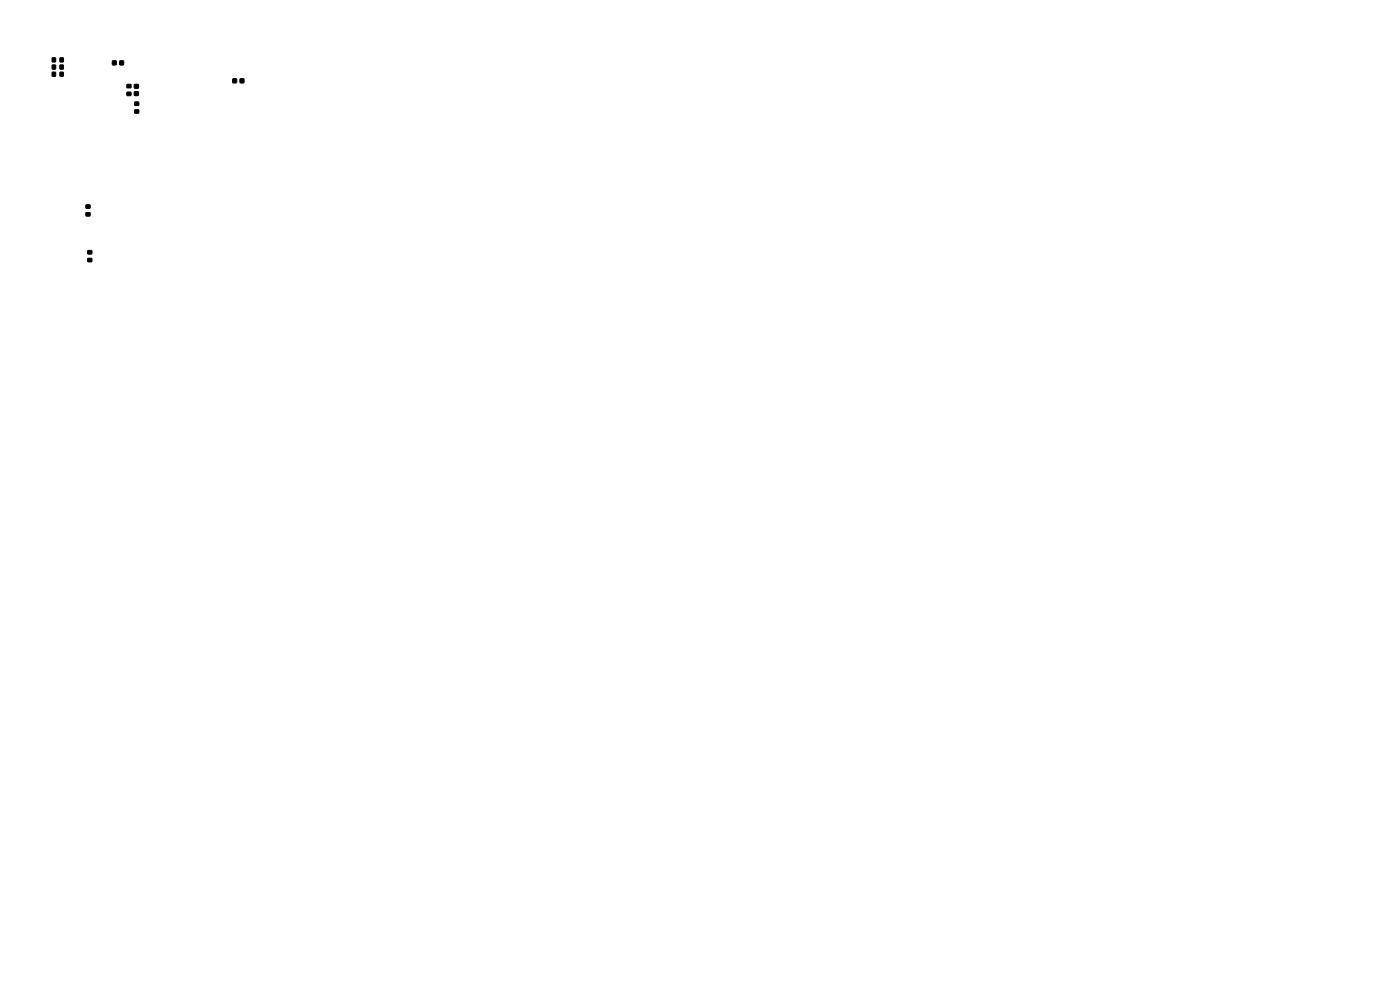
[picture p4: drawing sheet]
<svg xmlns="http://www.w3.org/2000/svg" width="297mm" height="210mm" viewBox="0 0 297 210" stroke-linecap="round" stroke-linejoin="round" font-family="sans-serif">
<g fill="#000" stroke="#000" stroke-width=".21">
<path d="M11.1 13.8h.7v.8h-.7zM11.1 15.3h.7v.9h-.7zM11.1 12.3h.7v.8h-.7zM12.7 13.8h.7v.8h-.7zM12.7 15.3h.7v.9h-.7zM12.7 12.3h.7v.8h-.7zM23.9 12.9h.7v.8h-.7zM25.4 12.9h.8v.8h-.8zM26.9 17.9h.9v.7h-.9zM26.9 19.6h.9v.7h-.9zM28.5 17.9h.8v.8h-.8zM28.5 19.5h.8v.7h-.8z"/>
<path d="M49.4 16.7h.8v.9h-.8zM50.9 16.7h.8v.9h-.8zM28.6 21.7h.8v.6h-.8zM28.6 23.3h.8v.7h-.8zM18.3 45.1h.8v.7h-.8zM18.3 43.5h.8v.7h-.8zM18.6 54.8h.9v.7h-.9zM18.6 53.2h.9v.7h-.9z"/>
</g>
</svg>
